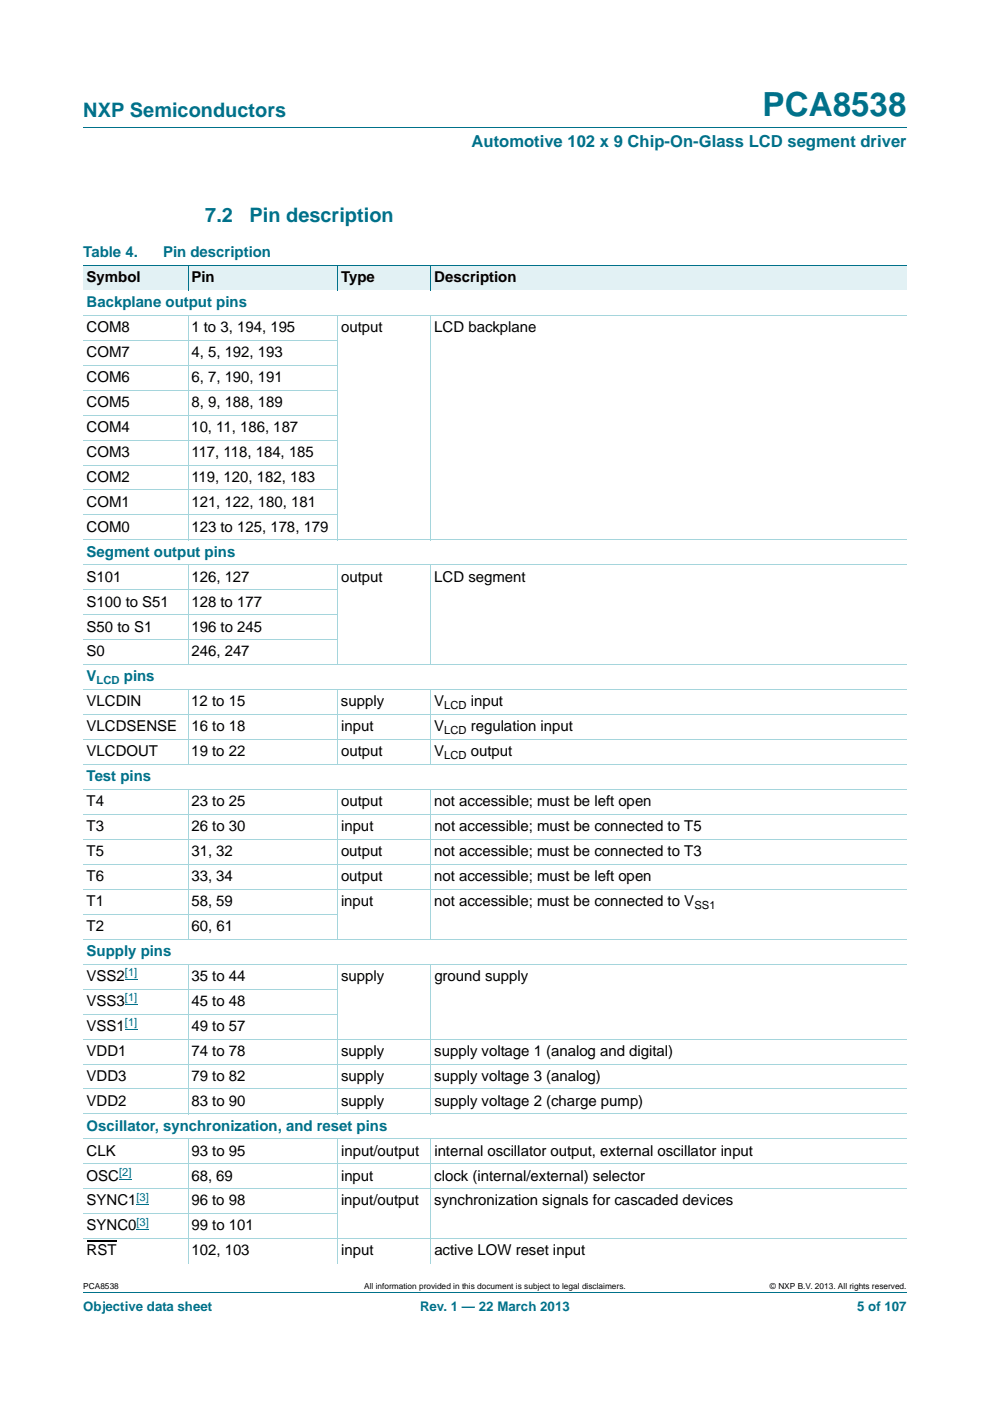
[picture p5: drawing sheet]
<svg xmlns="http://www.w3.org/2000/svg" width="210mm" height="297mm" viewBox="0 0 210 297" stroke-linecap="round" stroke-linejoin="round" font-family="sans-serif">
<defs><g id="words">
<text font-size="7" fill="#00718a" x="161.7" y="24.6">PCA8538</text>
<g font-size="4.2" fill="#00718a">
<text x="17.7" y="24.9">NXP Semiconductors</text>
<text x="43.5" y="47.1">7.2</text>
<text x="52.9" y="47.1">Pin description</text>
</g>
<text font-size="3.5" fill="#00718a" x="100" y="31.1">Automotive 102 x 9 Chip-On-Glass LCD segment driver</text>
<g font-size="3.2" fill="#00718a">
<text x="17.7" y="54.5">Table 4.</text>
<text x="34.6" y="54.5">Pin description</text>
<text x="18.4" y="65.1">Backplane output pins</text>
<text x="18.4" y="118">Segment output pins</text>
<text x="18.4" y="144.5">V</text>
<text x="26.3" y="144.5">pins</text>
<text x="18.4" y="165.6">Test pins</text>
<text x="18.4" y="202.7">Supply pins</text>
<text x="18.4" y="239.7">Oscillator, synchronization, and reset pins</text>
</g>
<g font-size="3.2">
<text x="18.4" y="59.8">Symbol</text>
<text x="40.6" y="59.8">Pin</text>
<text x="72.3" y="59.8">Type</text>
<text x="92.1" y="59.8">Description</text>
<text x="18.4" y="70.4">COM8</text>
<text x="40.6" y="70.4">1 to 3, 194, 195</text>
<text x="72.3" y="70.4">output</text>
<text x="92.1" y="70.4">LCD backplane</text>
<text x="18.4" y="75.7">COM7</text>
<text x="40.6" y="75.7">4, 5, 192, 193</text>
<text x="18.4" y="81">COM6</text>
<text x="40.6" y="81">6, 7, 190, 191</text>
<text x="18.4" y="86.3">COM5</text>
<text x="40.6" y="86.3">8, 9, 188, 189</text>
<text x="18.4" y="91.6">COM4</text>
<text x="40.6" y="91.6">10, 11, 186, 187</text>
<text x="18.4" y="96.8">COM3</text>
<text x="40.6" y="96.8">117, 118, 184, 185</text>
<text x="18.4" y="102.1">COM2</text>
<text x="18.4" y="107.4">COM1</text>
<text x="40.6" y="102.1">119, 120, 182, 183</text>
<text x="40.6" y="107.4">121, 122, 180, 181</text>
<text x="18.4" y="112.7">COM0</text>
<text x="40.6" y="112.7">123 to 125, 178, 179</text>
<text x="18.4" y="123.3">S101</text>
<text x="40.6" y="123.3">126, 127</text>
<text x="72.3" y="123.3">output</text>
<text x="92.1" y="123.3">LCD segment</text>
<text x="18.4" y="128.6">S100 to S51</text>
<text x="40.6" y="128.6">128 to 177</text>
<text x="18.4" y="133.9">S50 to S1</text>
<text x="40.6" y="133.9">196 to 245</text>
<text x="18.4" y="139.2">S0</text>
<text x="40.6" y="139.2">246, 247</text>
<text x="18.4" y="149.8">VLCDIN</text>
<text x="40.6" y="149.8">12 to 15</text>
<text x="72.3" y="149.8">supply</text>
<text x="92.1" y="149.8">V</text>
<text x="99.8" y="149.8">input</text>
<text x="18.4" y="155">VLCDSENSE</text>
<text x="40.6" y="155">16 to 18</text>
<text x="72.3" y="155">input</text>
<text x="92.1" y="155">V</text>
<text x="99.8" y="155">regulation input</text>
<text x="18.4" y="160.3">VLCDOUT</text>
<text x="40.6" y="160.3">19 to 22</text>
<text x="72.3" y="160.3">output</text>
<text x="92.1" y="160.3">V</text>
<text x="99.8" y="160.3">output</text>
<text x="18.4" y="170.9">T4</text>
<text x="40.6" y="170.9">23 to 25</text>
<text x="72.4" y="170.9">output</text>
<text x="92.1" y="170.9">not accessible; must be left open</text>
<text x="18.4" y="176.2">T3</text>
<text x="40.6" y="176.2">26 to 30</text>
<text x="72.4" y="176.2">input</text>
<text x="92.1" y="176.2">not accessible; must be connected to T5</text>
<text x="18.4" y="181.5">T5</text>
<text x="40.6" y="181.5">31, 32</text>
<text x="72.3" y="181.5">output</text>
<text x="92.1" y="181.5">not accessible; must be connected to T3</text>
<text x="18.4" y="186.8">T6</text>
<text x="40.6" y="186.8">33, 34</text>
<text x="72.3" y="186.8">output</text>
<text x="92.1" y="186.8">not accessible; must be left open</text>
<text x="18.4" y="192.1">T1</text>
<text x="18.4" y="197.4">T2</text>
<text x="40.6" y="192.1">58, 59</text>
<text x="40.6" y="197.4">60, 61</text>
<text x="72.3" y="192.1">input</text>
<text x="92.1" y="192.1">not accessible; must be connected to V</text>
<text x="18.4" y="208">VSS2</text>
<text x="40.6" y="208">35 to 44</text>
<text x="72.4" y="208">supply</text>
<text x="92.1" y="208">ground supply</text>
<text x="18.4" y="213.3">VSS3</text>
<text x="40.6" y="213.3">45 to 48</text>
<text x="18.4" y="218.5">VSS1</text>
<text x="40.6" y="218.5">49 to 57</text>
<text x="18.4" y="223.8">VDD1</text>
<text x="40.6" y="223.8">74 to 78</text>
<text x="72.3" y="223.8">supply</text>
<text x="92.1" y="223.8">supply voltage 1 (analog and digital)</text>
<text x="18.4" y="229.1">VDD3</text>
<text x="40.6" y="229.1">79 to 82</text>
<text x="72.3" y="229.1">supply</text>
<text x="92.1" y="229.1">supply voltage 3 (analog)</text>
<text x="18.4" y="234.4">VDD2</text>
<text x="40.6" y="234.4">83 to 90</text>
<text x="72.3" y="234.4">supply</text>
<text x="92.1" y="234.4">supply voltage 2 (charge pump)</text>
<text x="18.4" y="245">CLK</text>
<text x="40.6" y="245">93 to 95</text>
<text x="72.4" y="245">input/output</text>
<text x="92.1" y="245">internal oscillator output, external oscillator input</text>
<text x="18.4" y="250.3">OSC</text>
<text x="40.6" y="250.3">68, 69</text>
<text x="72.3" y="250.3">input</text>
<text x="92.1" y="250.3">clock (internal/external) selector</text>
<text x="18.4" y="255.6">SYNC1</text>
<text x="40.6" y="255.6">96 to 98</text>
<text x="72.3" y="255.6">input/output</text>
<text x="92.1" y="255.6">synchronization signals for cascaded devices</text>
<text x="18.4" y="260.9">SYNC0</text>
<text x="40.6" y="260.9">99 to 101</text>
<text x="18.4" y="266.2">RST</text>
<text x="40.6" y="266.2">102, 103</text>
<text x="72.4" y="266.2">input</text>
<text x="92.1" y="266.2">active LOW reset input</text>
</g>
<g font-size="2.8" fill="#00718a">
<text x="17.7" y="277.9">Objective data sheet</text>
<text x="89.1" y="277.9">Rev. 1 — 22 March 2013</text>
<text x="181.8" y="277.9">5 of 107</text>
</g>
<text font-size="2.4" fill="#00718a" x="20.5" y="145">LCD</text>
<g font-size="2.4">
<text x="94.2" y="150.3">LCD</text>
<text x="94.2" y="155.6">LCD</text>
<text x="94.2" y="160.9">LCD</text>
<text x="147.3" y="192.7">SS1</text>
</g>
<g font-size="2.4" fill="#00f">
<text x="26.5" y="207">[1]</text>
<text x="26.5" y="212.3">[1]</text>
<text x="26.5" y="217.6">[1]</text>
<text x="25.3" y="249.3">[2]</text>
<text x="29" y="254.6">[3]</text>
<text x="29" y="259.9">[3]</text>
</g>
<g font-size="1.8">
<text x="17.7" y="273.3">PCA8538</text>
<text x="77.3" y="273.3">All information provided in this document is subject to legal disclaimers.</text>
<text x="163.3" y="273.3">© NXP B.V. 2013. All rights reserved.</text>
</g>
</g></defs>
<path d="M17.7 27h174.6M17.7 273.9h174.6" fill="none" stroke="#00718a" stroke-width=".21"/>
<g fill="#e2f1f4">
<path d="M17.7 56.3h22.2v5.3h-22.2z"/>
<path d="M39.9 56.3h31.7v5.3h-31.7z"/>
<path d="M71.6 56.3h19.8v5.3h-19.8z"/>
<path d="M91.4 56.3h100.9v5.3h-100.9z"/>
</g>
<path d="M26.5 207.7h2.6M26.5 213h2.6M26.5 218.3h2.6M25.3 250h2.6M29 255.3h2.6M29 260.6h2.6" fill="none" stroke="#00f" stroke-width=".21"/>
<path d="M18.4 263.2h6.3" fill="none" stroke="#000" stroke-width=".23"/>
<path d="M17.7 56.3h174.6M39.9 56.2v5.4M71.6 56.2v5.4M91.4 56.2v5.4" fill="none" stroke="#00718a" stroke-width=".21"/>
<g fill="none" stroke="#a5d5dc" stroke-width=".21">
<path d="M17.7 66.8h174.6M17.7 72.1h54M17.7 77.4h54M39.9 66.8v47.7M71.6 66.8v47.7M91.4 66.8v47.7M17.7 82.7h54M17.7 88h54M17.7 93.3h54M17.7 98.6h54M17.7 103.9h54M17.7 109.2h54"/>
<path d="M17.7 114.5h174.6M17.7 119.8h174.6M39.9 119.7v21.3M71.6 119.7v21.3M91.4 119.7v21.3M17.7 125.1h54M17.7 130.3h54M17.7 135.6h54M17.7 140.9h174.6M17.7 146.2h174.6M17.7 151.5h174.6M17.7 156.8h174.6"/>
<path d="M39.9 146.2v15.9M71.6 146.2v15.9M91.4 146.2v15.9M17.7 162.1h174.6M17.7 167.4h174.6M17.7 172.7h174.6M17.7 178h174.6M39.9 167.3v31.9M71.6 167.3v31.9M91.4 167.3v31.9M17.7 183.3h174.6M17.7 188.6h174.6"/>
<path d="M17.7 193.8h54M17.7 199.1h174.6M17.7 204.4h174.6M17.7 209.7h54M17.7 215h54M39.9 204.4v31.8M71.6 204.4v31.8M91.4 204.4v31.8M17.7 220.3h174.6M17.7 225.6h174.6M17.7 230.9h174.6M17.7 236.2h174.6"/>
<path d="M17.7 241.5h174.6M17.7 246.8h174.6M17.7 252.1h174.6M17.7 257.3h54M39.9 241.4v26.5M71.6 241.4v26.5M91.4 241.4v26.5M17.7 262.6h174.6"/>
</g>
<use href="#words"/>
</svg>
